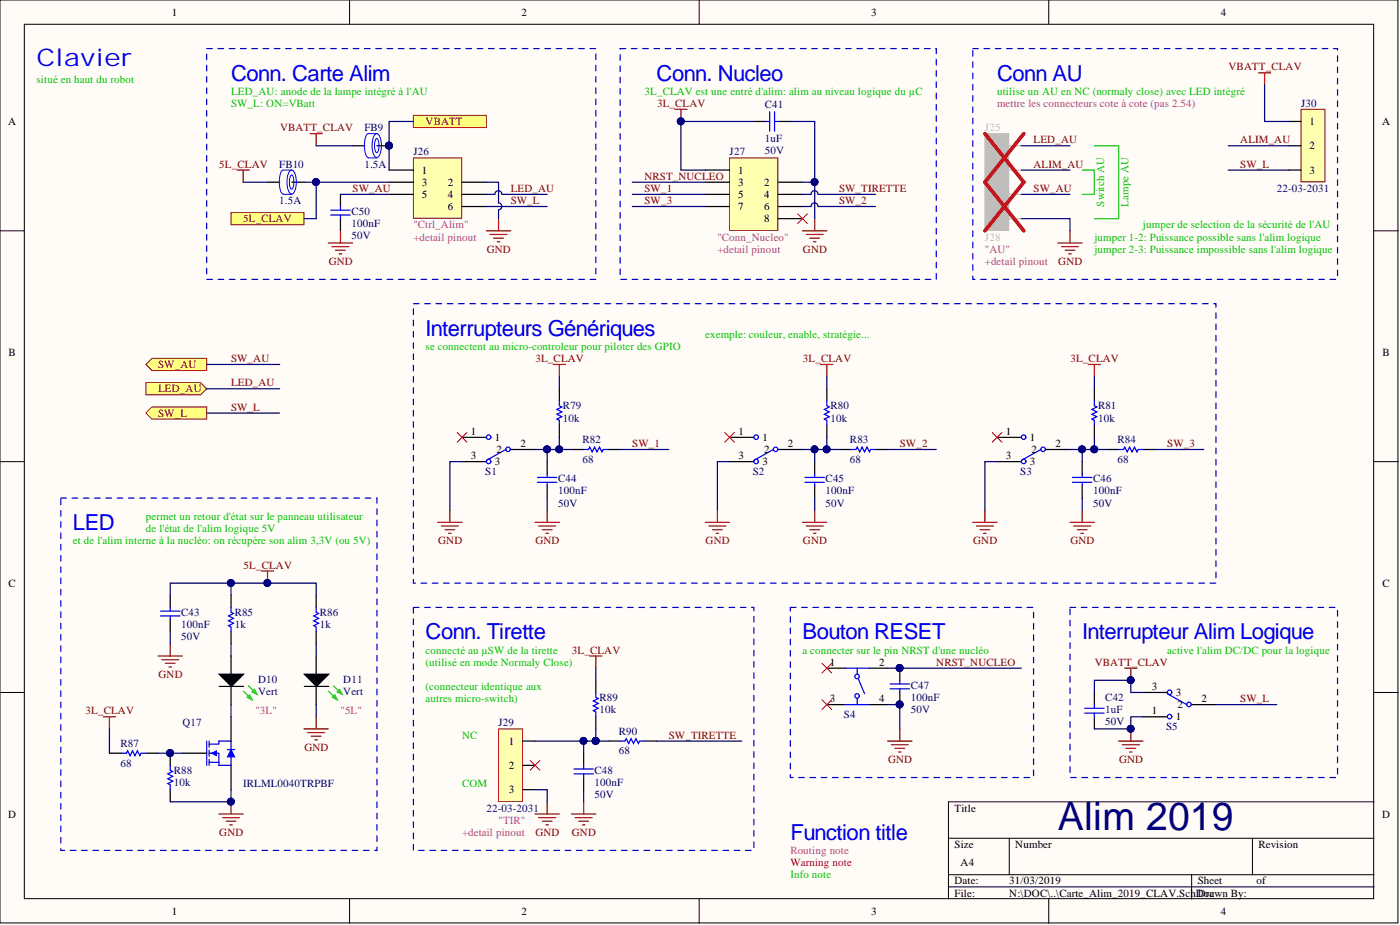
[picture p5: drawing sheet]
<svg xmlns="http://www.w3.org/2000/svg" width="292mm" height="193mm" viewBox="0 0 292 193" stroke-linecap="round" stroke-linejoin="round" font-family="sans-serif">
<defs><g id="words">
<text font-size="8.2" fill="#000080" x="220.7" y="173.1">Alim 2019</text>
<text font-size="5.1" fill="#00f" x="7.6" y="13.7">Clavier</text>
<g font-size="4.6" fill="#00f">
<text x="48.2" y="16.8">Conn. Carte Alim</text>
<text x="137" y="16.8">Conn. Nucleo</text>
<text x="208" y="16.8">Conn AU</text>
<text x="88.8" y="70">Interrupteurs Génériques</text>
<text x="15.2" y="110.6">LED</text>
<text x="88.8" y="133.4">Conn. Tirette</text>
<text x="167.4" y="133.4">Bouton RESET</text>
<text x="225.8" y="133.4">Interrupteur Alim Logique</text>
<text x="164.9" y="175.2">Function title</text>
</g>
<g font-size="2.3">
<text x="35.9" y="3.3">1</text>
<text x="108.8" y="3.3">2</text>
<text x="181.7" y="3.3">3</text>
<text x="254.7" y="3.3">4</text>
<text x="1.7" y="26.1">A</text>
<text x="273.2" y="26.1">1</text>
<text x="288.4" y="26.1">A</text>
<text x="273.2" y="31.2">2</text>
<text x="88" y="36.2">1</text>
<text x="88" y="38.8">3</text>
<text x="88" y="41.3">5</text>
<text x="93.4" y="38.8">2</text>
<text x="93.4" y="41.3">4</text>
<text x="154" y="36.2">1</text>
<text x="154" y="38.8">3</text>
<text x="154" y="41.3">5</text>
<text x="159.4" y="38.8">2</text>
<text x="159.4" y="41.3">4</text>
<text x="273.2" y="36.2">3</text>
<text x="93.4" y="43.8">6</text>
<text x="154" y="43.8">7</text>
<text x="159.4" y="43.8">6</text>
<text x="159.4" y="46.4">8</text>
<text x="1.8" y="74.3">B</text>
<text x="288.5" y="74.3">B</text>
<text x="98.3" y="95.8">3</text>
<text x="98.3" y="90.7">1</text>
<text x="103.3" y="92">1</text>
<text x="103.6" y="94.5">2</text>
<text x="108.6" y="93.3">2</text>
<text x="154.1" y="95.8">3</text>
<text x="154.1" y="90.7">1</text>
<text x="159.1" y="92">1</text>
<text x="159.4" y="94.5">2</text>
<text x="164.4" y="93.3">2</text>
<text x="209.9" y="95.8">3</text>
<text x="209.9" y="90.7">1</text>
<text x="214.9" y="92">1</text>
<text x="215.2" y="94.5">2</text>
<text x="220.2" y="93.3">2</text>
<text x="103.3" y="97.1">3</text>
<text x="159.1" y="97.1">3</text>
<text x="214.9" y="97.1">3</text>
<text x="1.8" y="122.4">C</text>
<text x="288.5" y="122.4">C</text>
<text x="173.1" y="138.9">1</text>
<text x="183.4" y="138.9">2</text>
<text x="240.3" y="144">3</text>
<text x="173.1" y="146.5">3</text>
<text x="183.4" y="146.5">4</text>
<text x="240.3" y="149">1</text>
<text x="245.3" y="145.2">3</text>
<text x="245.7" y="147.8">2</text>
<text x="250.7" y="146.5">2</text>
<text x="106.1" y="155.4">1</text>
<text x="245.3" y="150.3">1</text>
<text x="106.1" y="160.4">2</text>
<text x="106.1" y="165.5">3</text>
<text x="1.7" y="170.6">D</text>
<text x="199.2" y="169.3">Title</text>
<text x="288.4" y="170.6">D</text>
<text x="199.2" y="176.9">Size</text>
<text x="211.8" y="176.9">Number</text>
<text x="262.6" y="176.9">Revision</text>
<text x="199.2" y="184.5">Date:</text>
<text x="200.4" y="180.7">A4</text>
<text x="210.6" y="184.5">31/03/2019</text>
<text x="249.9" y="184.5">Sheet</text>
<text x="262.2" y="184.5">of</text>
<text x="35.9" y="190.8">1</text>
<text x="108.8" y="190.8">2</text>
<text x="181.7" y="190.8">3</text>
<text x="199.2" y="187">File:</text>
<text x="210.6" y="187">N:\DOC\..\Carte_Alim_2019_CLAV.SchDoc</text>
<text x="249.9" y="187">Drawn By:</text>
<text x="254.7" y="190.8">4</text>
</g>
<g font-size="2.3" fill="#00bf00">
<text x="7.6" y="17.2">situé en haut du robot</text>
<text x="48.2" y="19.8">LED_AU: anode de la lampe intégré à l'AU</text>
<text x="48.2" y="22.3">SW_L: ON=VBatt</text>
<text x="134.5" y="19.8">3L_CLAV est une entré d'alim: alim au niveau logique du µC</text>
<text x="208" y="19.8">utilise un AU en NC (normaly close) avec LED intégré</text>
<text x="230.4" y="43.1" transform="rotate(-90 230.4 43.1)">Switch AU</text>
<text x="235.4" y="43.1" transform="rotate(-90 235.4 43.1)">Lampe AU</text>
<text x="238.5" y="47.6">jumper de selection de la sécurité de l'AU</text>
<text x="228.3" y="50.2">jumper 1-2: Puissance possible sans l'alim logique</text>
<text x="228.3" y="52.7">jumper 2-3: Puissance impossible sans l'alim logique</text>
<text x="147.1" y="70.5">exemple: couleur, enable, stratégie...</text>
<text x="88.8" y="73">se connectent au micro-controleur pour piloter des GPIO</text>
<text x="15.2" y="113.5">et de l'alim interne à la nucléo: on récupère son alim 3,3V (ou 5V)</text>
<text x="30.4" y="108.5">permet un retour d'état sur le panneau utilisateur</text>
<text x="30.4" y="111">de l'état de l'alim logique 5V</text>
<text x="88.8" y="136.4">connecté au µSW de la tirette</text>
<text x="167.4" y="136.4">a connecter sur le pin NRST d'une nucléo</text>
<text x="243.6" y="136.4">active l'alim DC/DC pour la logique</text>
<text x="88.8" y="144">(connecteur identique aux</text>
<text x="88.8" y="138.9">(utilisé en mode Normaly Close)</text>
<text x="88.8" y="146.5">autres micro-switch)</text>
<text x="96.4" y="154.1">NC</text>
<text x="96.4" y="164.2">COM</text>
<text x="164.9" y="183.2">Info note</text>
</g>
<g font-size="2.3" fill="#800000">
<text x="256.3" y="14.7">VBATT_CLAV</text>
<text x="137.1" y="22.3">3L_CLAV</text>
<text x="58.4" y="27.4">VBATT_CLAV</text>
<text x="88.8" y="26.1">VBATT</text>
<text x="215.6" y="29.9">LED_AU</text>
<text x="258.8" y="29.9">ALIM_AU</text>
<text x="45.8" y="35">5L_CLAV</text>
<text x="215.6" y="35">ALIM_AU</text>
<text x="258.8" y="35">SW_L</text>
<text x="73.6" y="40">SW_AU</text>
<text x="106.6" y="40">LED_AU</text>
<text x="134.5" y="40">SW_1</text>
<text x="134.5" y="37.5">NRST_NUCLEO</text>
<text x="175.1" y="40">SW_TIRETTE</text>
<text x="215.6" y="40">SW_AU</text>
<text x="50.7" y="46.4">5L_CLAV</text>
<text x="106.6" y="42.6">SW_L</text>
<text x="134.5" y="42.6">SW_3</text>
<text x="175.1" y="42.6">SW_2</text>
<text x="101.6" y="52.7">GND</text>
<text x="167.5" y="52.7">GND</text>
<text x="68.6" y="55.2">GND</text>
<text x="220.8" y="55.2">GND</text>
<text x="33" y="76.8">SW_AU</text>
<text x="48.2" y="75.5">SW_AU</text>
<text x="111.7" y="75.5">3L_CLAV</text>
<text x="167.5" y="75.5">3L_CLAV</text>
<text x="223.3" y="75.5">3L_CLAV</text>
<text x="33" y="81.9">LED_AU</text>
<text x="48.2" y="80.6">LED_AU</text>
<text x="33" y="86.9">SW_L</text>
<text x="48.2" y="85.7">SW_L</text>
<text x="131.9" y="93.3">SW_1</text>
<text x="187.7" y="93.3">SW_2</text>
<text x="243.6" y="93.3">SW_3</text>
<text x="91.4" y="113.5">GND</text>
<text x="111.7" y="113.5">GND</text>
<text x="147.2" y="113.5">GND</text>
<text x="167.5" y="113.5">GND</text>
<text x="203" y="113.5">GND</text>
<text x="223.3" y="113.5">GND</text>
<text x="50.8" y="118.6">5L_CLAV</text>
<text x="119.3" y="136.4">3L_CLAV</text>
<text x="33.1" y="141.4">GND</text>
<text x="195.3" y="138.9">NRST_NUCLEO</text>
<text x="228.4" y="138.9">VBATT_CLAV</text>
<text x="17.8" y="149">3L_CLAV</text>
<text x="258.8" y="146.5">SW_L</text>
<text x="139.5" y="154.1">SW_TIRETTE</text>
<text x="63.5" y="156.6">GND</text>
<text x="185.3" y="159.2">GND</text>
<text x="233.5" y="159.2">GND</text>
<text x="45.8" y="174.4">GND</text>
<text x="111.7" y="174.4">GND</text>
<text x="119.3" y="174.4">GND</text>
</g>
<g font-size="2.3" fill="#000080">
<text x="159.6" y="22.6">C41</text>
<text x="271.5" y="22.3">J30</text>
<text x="76" y="27.4">FB9</text>
<text x="159.6" y="29.6">1uF</text>
<text x="58.3" y="35">FB10</text>
<text x="76" y="35">1.5A</text>
<text x="86.3" y="32.4">J26</text>
<text x="152.2" y="32.4">J27</text>
<text x="159.6" y="32.2">50V</text>
<text x="266.4" y="40">22-03-2031</text>
<text x="58.3" y="42.6">1.5A</text>
<text x="73.3" y="44.9">C50</text>
<text x="73.3" y="47.4">100nF</text>
<text x="73.3" y="49.9">50V</text>
<text x="117.5" y="87.9">10k</text>
<text x="117.5" y="85.4">R79</text>
<text x="173.3" y="87.9">10k</text>
<text x="173.3" y="85.4">R80</text>
<text x="229.1" y="87.9">10k</text>
<text x="229.1" y="85.4">R81</text>
<text x="121.5" y="92.5">R82</text>
<text x="177.3" y="92.5">R83</text>
<text x="233.1" y="92.5">R84</text>
<text x="101.2" y="99.1">S1</text>
<text x="116.4" y="100.6">C44</text>
<text x="121.5" y="96.6">68</text>
<text x="157" y="99.1">S2</text>
<text x="172.3" y="100.6">C45</text>
<text x="177.3" y="96.6">68</text>
<text x="212.9" y="99.1">S3</text>
<text x="228.1" y="100.6">C46</text>
<text x="233.1" y="96.6">68</text>
<text x="116.4" y="105.7">50V</text>
<text x="116.4" y="103.1">100nF</text>
<text x="172.3" y="105.7">50V</text>
<text x="172.3" y="103.1">100nF</text>
<text x="228.1" y="105.7">50V</text>
<text x="228.1" y="103.1">100nF</text>
<text x="37.8" y="128.5">C43</text>
<text x="37.8" y="131">100nF</text>
<text x="49" y="131">1k</text>
<text x="49" y="128.5">R85</text>
<text x="66.7" y="131">1k</text>
<text x="66.7" y="128.5">R86</text>
<text x="37.8" y="133.6">50V</text>
<text x="53.9" y="142.4">D10</text>
<text x="71.6" y="142.4">D11</text>
<text x="190" y="143.7">C47</text>
<text x="53.9" y="145">Vert</text>
<text x="71.6" y="145">Vert</text>
<text x="125.1" y="148.8">10k</text>
<text x="125.1" y="146.2">R89</text>
<text x="176.1" y="149.8">S4</text>
<text x="190" y="148.8">50V</text>
<text x="190" y="146.2">100nF</text>
<text x="230.6" y="146.2">C42</text>
<text x="230.6" y="148.8">1uF</text>
<text x="25.1" y="155.9">R87</text>
<text x="38.1" y="151.6">Q17</text>
<text x="104" y="151.6">J29</text>
<text x="129.1" y="153.3">R90</text>
<text x="230.6" y="151.3">50V</text>
<text x="243.3" y="152.3">S5</text>
<text x="25.1" y="159.9">68</text>
<text x="36.3" y="161.4">R88</text>
<text x="124.1" y="161.4">C48</text>
<text x="129.1" y="157.4">68</text>
<text x="36.3" y="164">10k</text>
<text x="50.7" y="164.2">IRLML0040TRPBF</text>
<text x="124.1" y="166.5">50V</text>
<text x="124.1" y="164">100nF</text>
<text x="101.5" y="169.3">22-03-2031</text>
</g>
<g font-size="2.3" fill="#bf00bf">
<text x="208" y="22.3">mettre les connecteurs cote à cote (pas 2.54)</text>
<text x="86.3" y="47.6">&quot;Ctrl_Alim&quot;</text>
<text x="86.3" y="50.2">+detail pinout</text>
<text x="149.7" y="50.2">&quot;Conn_Nucleo&quot;</text>
<text x="149.7" y="52.7">+detail pinout</text>
<text x="205.5" y="52.7">&quot;AU&quot;</text>
<text x="205.5" y="55.2">+detail pinout</text>
<text x="53.3" y="149">&quot;3L&quot;</text>
<text x="71" y="149">&quot;5L&quot;</text>
<text x="104" y="171.8">&quot;TIR&quot;</text>
<text x="96.4" y="174.4">+detail pinout</text>
<text x="164.9" y="178.2">Routing note</text>
</g>
<g font-size="2.3" fill="#bfbebc">
<text x="205.5" y="27.4">J25</text>
<text x="207.6" y="31.2">1</text>
<text x="207.6" y="36.2">2</text>
<text x="207.6" y="41.3">1</text>
<text x="207.6" y="46.4">2</text>
<text x="205.5" y="50.2">J28</text>
</g>
<text font-size="2.3" fill="#f00" x="164.9" y="180.7">Warning note</text>
</g></defs>
<g fill="#fffcf8" stroke="#000" stroke-width=".21">
<path d="M0 0h291.7v192.5h-291.7z"/>
<path d="M5.1 5.1h281.5v182.4h-281.5z"/>
</g>
<g fill="none" stroke="#000" stroke-width=".21">
<path d="M72.9 0v5.1M145.9 0v5.1M218.8 0v5.1M0 48.2h5.1M286.7 48.2h5.1M0 96.3h5.1M286.7 96.3h5.1M0 144.5h5.1M286.7 144.5h5.1M197.9 174.9h88.8M210.6 174.9v7.6M261.3 174.9v7.6"/>
<path d="M286.7 167.3h-88.8v20.2M72.9 187.5v5.1M145.9 187.5v5.1M197.9 182.5h88.8M197.9 185h88.8M218.8 187.5v5.1M248.6 182.5v5"/>
</g>
<path d="M86.3 24.1h15.2v2.5h-15.2z" fill-rule="evenodd" fill="#ffff80" stroke="#800000" stroke-width=".21"/>
<g fill="none" stroke="#000" stroke-width=".25">
<path d="M96.4 96.3h5.1M96.4 91.2h5.1M106.6 93.8h5M114.2 96.3v2.5M116.7 81.1v2.5M116.7 88.7v2.5M119.2 93.8h2.6M126.8 93.8h2.6M152.2 96.3h5.1M152.2 91.2h5.1M162.4 93.8h5M170 96.3v2.5"/>
<path d="M172.5 81.1v2.5M172.5 88.7v2.5M175.1 93.8h2.5M182.7 93.8h2.5M208 96.3h5.1M208 91.2h5.1M218.2 93.8h5.1M225.8 96.3v2.5M228.3 81.1v2.5M228.3 88.7v2.5M230.9 93.8h2.5M238.5 93.8h2.5"/>
<path d="M114.2 101.4v2.5M170 101.4v2.5M225.8 101.4v2.5M172.5 139.4h3.8M181.4 139.4h3.8M187.7 139.4v2.5M172.5 147h3.8M181.4 147h3.8M187.7 144.5v2.5M238.5 144.5h5.1M238.5 149.5h5.1M248.6 147h5.1"/>
</g>
<g fill="none" stroke="#00f" stroke-width=".25">
<path d="M105.5 93.8l-4 2.3M112.1 99.6h4.1M114.2 98.8v.8M116.7 83.6v1l.5 .3-1 .5 1 .5-1 .5 1 .5-1 .5 .5 .3v1M121.8 93.8h1l.2-.5 .6 1 .5-1 .5 1 .5-1 .5 1 .2-.5h1M161.4 93.8l-4.1 2.3M167.9 99.6h4.1M170 98.8v.8M172.5 83.6v1l.5 .3-1 .5 1 .5-1 .5 1 .5-1 .5 .5 .3v1M177.6 93.8h1l.3-.5 .5 1 .5-1 .5 1 .5-1 .5 1 .2-.5h1.1M217.2 93.8l-4.1 2.3M223.8 99.6h4"/>
<path d="M225.8 98.8v.8M228.3 83.6v1l.5 .3-1 .5 1 .5-1 .5 1 .5-1 .5 .5 .3v1M233.4 93.8h1l.3-.5 .5 1 .5-1 .5 1 .5-1 .5 1 .3-.5h1M112.1 100.6h4.1M114.2 100.6v.8M167.9 100.6h4.1M170 100.6v.8M223.8 100.6h4M225.8 100.6v.8M176.3 139.4h5.1M178.9 139.4v1.3M43.1 154.6v5.1"/>
<path d="M43.6 155.2h2.1v-.6h2.5v5.1h-2.5v-.7M43.6 157.1h2.1v1.9M43.6 154.6v1.3M43.6 156.5v1.3M43.6 158.4v1.3M43.6 159h2.1M176.3 147h5.1M178.9 145.7v1.3M179.1 141.7l1.3 3M185.7 143.7h4.1M185.7 142.7h4.1M187.7 141.9v.8"/>
<path d="M187.7 143.7v.8M243.6 144.7l4 2.3"/>
<circle cx="101.9" cy="96.3" r=".47"/>
<circle cx="101.9" cy="91.2" r=".47"/>
<circle cx="106" cy="93.7" r=".47"/>
<circle cx="157.8" cy="96.3" r=".47"/>
<circle cx="157.8" cy="91.2" r=".47"/>
<circle cx="161.8" cy="93.7" r=".47"/>
<circle cx="213.6" cy="96.3" r=".47"/>
<circle cx="213.6" cy="91.2" r=".47"/>
<circle cx="217.6" cy="93.7" r=".47"/>
<circle cx="178.8" cy="141.1" r=".47"/>
<circle cx="178.8" cy="145.2" r=".47"/>
<circle cx="244" cy="144.4" r=".47"/>
<circle cx="244" cy="149.5" r=".47"/>
<circle cx="248.1" cy="147" r=".47"/>
</g>
<g fill="none" stroke="#800000" stroke-width=".25">
<path d="M115.4 76h2.6M116.7 76v2.6M171.2 76h2.6M172.5 76v2.6M227.1 76h2.5M228.3 76v2.6M91.3 109h5.1M92.1 109.7h3.5M92.9 110.5h2M93.6 111.3h.5M93.9 106.4v2.6M111.6 109h5.1"/>
<path d="M112.4 109.7h3.5M113.1 110.5h2.1M113.9 111.3h.5M114.2 106.4v2.6M147.1 109h5.1M147.9 109.7h3.6M148.7 110.5h2M149.4 111.3h.5M149.7 106.4v2.6M167.4 109h5.1M168.2 109.7h3.6M169 110.5h2"/>
<path d="M169.7 111.3h.5M170 106.4v2.6M203 109h5M203.7 109.7h3.6M204.5 110.5h2M205.2 111.3h.5M205.5 106.4v2.6M223.3 109h5M224 109.7h3.6M224.8 110.5h2M225.5 111.3h.5M225.8 106.4v2.6"/>
<path d="M234.7 139.4h2.5M235.9 139.4v2.5M185.2 154.6h5.1M186 155.4h3.5M186.7 156.1h2.1M187.5 156.9h.5M187.7 152.1v2.5M233.4 154.6h5.1M234.2 155.4h3.5M234.9 156.1h2.1M235.7 156.9h.5M235.9 152.1v2.5"/>
</g>
<path d="M95.4 90.2l2 2.1M97.4 90.2l-2 2.1M151.2 90.2l2 2.1M153.2 90.2l-2 2.1M207 90.2l2 2.1M209 90.2l-2 2.1M171.5 138.4l2 2M173.5 138.4l-2 2M171.5 146l2 2M173.5 146l-2 2" fill="none" stroke="#f00" stroke-width=".21"/>
<g fill="#000080" stroke="#000080" stroke-width=".21">
<circle cx="187.7" cy="139.4" r=".72"/>
<circle cx="187.7" cy="147" r=".72"/>
<circle cx="235.9" cy="141.9" r=".72"/>
<circle cx="235.9" cy="152" r=".72"/>
</g>
<path d="M44.1 157.1l1.1-.5v1z" fill="#00f"/>
<path d="M44.1 157.1l1.1-.5v1z" fill="none" stroke="#00f" stroke-width=".21"/>
<path d="M48.2 156.4l.8 1.5h-1.6z" fill="#00f"/>
<path d="M48.2 156.4l.8 1.5h-1.6z" fill="none" stroke="#00f" stroke-width=".21"/>
<path d="M66 126.7v1l.5 .3-1 .5 1 .5-1 .5 1 .5-1 .5 .5 .3v1M47.4 156.4h1.6" fill="none" stroke="#00f" stroke-width=".25"/>
<path d="M66 124.2v2.5M66 131.8v2.5M38.1 157.1h5M48.2 149.5v5.1M48.2 159.7v5M63.5 140.7h5.1l-2.6 2.5z" fill="none" stroke="#000" stroke-width=".25"/>
<path d="M63.5 140.7h5.1l-2.6 2.5z" fill="#000"/>
<path d="M68.6 144.2l1.8 1.8" fill="none" stroke="#0f0" stroke-width=".25"/>
<path d="M69.3 145.5l.5-.5 .6 1z" fill="#0f0"/>
<path d="M69.3 145.5l.5-.5 .6 1zM69.6 143.1l1.8 1.7" fill="none" stroke="#0f0" stroke-width=".25"/>
<path d="M63.5 143.2h5.1" fill="none" stroke="#000" stroke-width=".25"/>
<path d="M70.4 144.3l.5-.5 .5 1z" fill="#0f0"/>
<path d="M50.8 144.2l1.8 1.8M70.4 144.3l.5-.5 .5 1z" fill="none" stroke="#0f0" stroke-width=".25"/>
<path d="M48.2 124.2v2.5M48.2 131.8v2.5M66 136.9v10.1M45.7 140.7h5.1l-2.5 2.5z" fill="none" stroke="#000" stroke-width=".25"/>
<path d="M54.5 119.1h2.6M55.8 119.1v2.6M63.4 152.1h5.1M64.2 152.8h3.5M64.9 153.6h2.1M65.7 154.3h.5M66 149.5v2.6" fill="none" stroke="#800000" stroke-width=".25"/>
<circle cx="55.8" cy="121.6" r=".72" fill="#000080" stroke="#000080" stroke-width=".21"/>
<path d="M48.2 126.7v1l.5 .3-1 .5 1 .5-1 .5 1 .5-1 .5 .5 .3v1" fill="none" stroke="#00f" stroke-width=".25"/>
<path d="M45.7 140.7h5.1l-2.5 2.5z" fill="#000"/>
<path d="M51.6 145.5l.5-.5 .5 1z" fill="#0f0"/>
<path d="M51.6 145.5l.5-.5 .5 1zM51.8 143.1l1.8 1.7" fill="none" stroke="#0f0" stroke-width=".25"/>
<path d="M45.7 143.2h5.1" fill="none" stroke="#000" stroke-width=".25"/>
<path d="M52.6 144.3l.5-.5 .5 1z" fill="#0f0"/>
<path d="M52.6 144.3l.5-.5 .5 1z" fill="none" stroke="#0f0" stroke-width=".25"/>
<path d="M48.2 136.9v10.1M22.8 157.1h2.6M30.4 157.1h2.6M35.5 157.1v2.6M121.8 157.1v2.6M124.3 141.9v2.6M124.3 149.5v2.6M126.8 154.6h2.6M134.5 154.6h2.5M35.5 164.7v2.6M121.8 162.2v2.5" fill="none" stroke="#000" stroke-width=".25"/>
<g fill="#000080" stroke="#000080" stroke-width=".21">
<circle cx="35.5" cy="157.1" r=".72"/>
<circle cx="48.2" cy="167.2" r=".72"/>
</g>
<path d="M25.4 157.1h1l.2-.5 .5 1 .6-1 .5 1 .5-1 .5 1 .2-.5h1M35.5 159.7v1l.5 .2-1 .5 1 .6-1 .5 1 .5-1 .5 .5 .2v1M121.8 159.7v.7M124.3 144.5v1l.5 .2-1 .5 1 .5-1 .6 1 .5-1 .5 .5 .2v1M129.4 154.6h1l.3-.5 .5 1 .5-1 .5 1 .5-1 .5 1 .2-.5h1.1M119.7 161.4h4.1M119.7 160.4h4.1M121.8 161.4v.8" fill="none" stroke="#00f" stroke-width=".25"/>
<g fill="none" stroke="#800000" stroke-width=".25">
<path d="M64.7 27.9h2.5M66 27.9v2.5M123 136.9h2.6M124.3 136.9v2.5M21.6 149.5h2.5M22.8 149.5v2.6M45.7 169.8h5M46.4 170.6h3.6M47.2 171.3h2M47.9 172.1h.6M48.2 167.3v2.5M111.6 169.8h5.1"/>
<path d="M112.4 170.6h3.5M113.1 171.3h2.1M113.9 172.1h.5M114.2 167.3v2.5M119.2 169.8h5.1M120 170.6h3.6M120.8 171.3h2M121.5 172.1h.5M121.8 167.3v2.5"/>
</g>
<path d="M43.1 10.1h81.2v48.2h-81.2v-48.2M86.3 63.4h167.4v58.3h-167.4v-58.3M12.7 103.9h65.9v73.5h-65.9v-73.5M86.3 126.7h71v50.7h-71v-50.7M164.9 126.7h50.7v35.5h-50.7v-35.5M223.3 126.7h55.8v35.5h-55.8v-35.5" fill="none" stroke="#0000bf" stroke-width=".25" stroke-dasharray="1.2 1.2"/>
<path d="M86.3 32.9h10v12.6h-10z" fill="#ffffb0" stroke="#800000" stroke-width=".21"/>
<path d="M81.2 35.5h5.1M81.2 38h5.1M96.4 38h5.1M81.2 40.5h5.1M96.4 40.5h5.1M96.4 43.1h5.1" fill="none" stroke="#000" stroke-width=".25"/>
<g fill="none" stroke="#800000" stroke-width=".25">
<path d="M49.5 35.5h2.5M50.7 35.5v2.5M140.8 22.8h2.5M142.1 22.8v2.5M101.5 48.2h5.1M102.2 48.9h3.6M103 49.7h2M103.8 50.4h.5M104 45.6v2.6M167.4 48.2h5.1M168.2 48.9h3.6M169 49.7h2"/>
<path d="M169.7 50.4h.5M170 45.6v2.6"/>
</g>
<circle cx="142" cy="25.3" r=".72" fill="#000080" stroke="#000080" stroke-width=".21"/>
<path d="M152.2 32.9h10.1v15.2h-10.1z" fill="#ffffb0" stroke="#800000" stroke-width=".21"/>
<path d="M147.1 35.5h5.1M147.1 38h5.1M157.3 25.3h2.5M162.4 38h5M162.4 25.3h2.5M147.1 40.5h5.1M147.1 43.1h5.1M162.4 40.5h5M162.4 43.1h5M162.4 45.6h5" fill="none" stroke="#000" stroke-width=".25"/>
<path d="M166.4 44.6l2.1 2M168.5 44.6l-2.1 2" fill="none" stroke="#f00" stroke-width=".21"/>
<path d="M159.8 25.3h.8M160.6 23.3v4.1M161.6 23.3v4.1M161.6 25.3h.8" fill="none" stroke="#00f" stroke-width=".25"/>
<path d="M129.4 10.1h65.9v48.2h-65.9v-48.2M203 10.1h76.1v48.2h-76.1v-48.2" fill="none" stroke="#0000bf" stroke-width=".25" stroke-dasharray="1.2 1.2"/>
<g fill="#bfbebc" stroke="#bfbebc" stroke-width=".21">
<path d="M205.5 27.9h5v10h-5z"/>
<path d="M205.5 38h5v10.1h-5z"/>
</g>
<path d="M210.6 30.4h2.5M210.6 35.5h2.5M210.6 40.5h2.5M210.6 45.6h2.5" fill="none" stroke="#bfbebc" stroke-width=".25"/>
<path d="M205.5 27.9l8.1 10.1-8.1 10.2M213.6 27.9l-8.1 10.1 8.1 10.2" fill="none" stroke="#f00" stroke-width=".76"/>
<path d="M262.6 15.2h2.5M263.8 15.2v2.5M220.7 50.7h5.1M221.5 51.4h3.5M222.2 52.2h2.1M223 53h.5M223.3 48.2v2.5" fill="none" stroke="#800000" stroke-width=".25"/>
<path d="M225.8 35.5h2.5v5h-2.5M228.3 30.4h5.1v15.2h-5.1" fill="none" stroke="#00bf00" stroke-width=".25"/>
<path d="M104 152.1h5v15.1h-5z" fill="#ffffb0" stroke="#800000" stroke-width=".21"/>
<path d="M109.1 154.6h2.5M109.1 159.7h2.5M109.1 164.7h2.5" fill="none" stroke="#000" stroke-width=".25"/>
<path d="M110.6 158.7l2 2M112.6 158.7l-2 2" fill="none" stroke="#f00" stroke-width=".21"/>
<g fill="#ffff80" stroke="#800000" stroke-width=".21">
<path d="M30.4 76l1.3-1.2h11.4v2.5h-11.4z" fill-rule="evenodd"/>
<path d="M30.4 79.8h11.5l1.2 1.3-1.2 1.3h-11.5z" fill-rule="evenodd"/>
<path d="M30.4 86.2l1.3-1.3h11.4v2.5h-11.4z" fill-rule="evenodd"/>
</g>
<path d="M35.5 124.2v2.5M35.5 129.3v2.5M228.3 144.5v2.5M228.3 149.5v2.6" fill="none" stroke="#000" stroke-width=".25"/>
<path d="M33.5 128.5h4M33.5 127.5h4M35.5 126.7v.8M35.5 128.5v.8M226.3 147.8h4.1M226.3 148.8h4.1M228.3 147v.8M228.3 148.8v.7" fill="none" stroke="#00f" stroke-width=".25"/>
<path d="M33 136.9h5.1M33.7 137.6h3.6M34.5 138.4h2M35.3 139.1h.5M35.5 134.3v2.6" fill="none" stroke="#800000" stroke-width=".25"/>
<path d="M48.2 44.3h15.2v2.6h-15.2z" fill-rule="evenodd" fill="#ffff80" stroke="#800000" stroke-width=".21"/>
<path d="M271.5 22.8h5v15.1h-5z" fill="#ffffb0" stroke="#800000" stroke-width=".21"/>
<path d="M55.8 38h2.6M60.9 38h2.5M73.6 30.4h2.5M78.6 30.4h2.6M268.9 25.3h2.6M268.9 30.4h2.6M268.9 35.5h2.6M71 40.5v2.6M71 45.6v2.6" fill="none" stroke="#000" stroke-width=".25"/>
<path d="M69 44.9h4.1M69 43.8h4.1M71 43.1v.7M71 44.9v.7" fill="none" stroke="#00f" stroke-width=".25"/>
<path d="M68.5 50.7h5.1M69.3 51.4h3.5M70 52.2h2.1M70.8 53h.5M71 48.2v2.5" fill="none" stroke="#800000" stroke-width=".25"/>
<g fill="#000080" stroke="#000080" stroke-width=".21">
<circle cx="81.1" cy="30.4" r=".72"/>
<circle cx="169.9" cy="93.7" r=".72"/>
<circle cx="172.5" cy="93.7" r=".72"/>
<circle cx="225.8" cy="93.7" r=".72"/>
<circle cx="228.3" cy="93.7" r=".72"/>
<circle cx="114.1" cy="93.7" r=".72"/>
<circle cx="116.7" cy="93.7" r=".72"/>
<circle cx="187.7" cy="147" r=".72"/>
<circle cx="187.7" cy="139.4" r=".72"/>
<circle cx="48.2" cy="167.2" r=".72"/>
<circle cx="35.5" cy="157.1" r=".72"/>
<circle cx="124.3" cy="154.6" r=".72"/>
<circle cx="121.7" cy="154.6" r=".72"/>
<circle cx="169.9" cy="38" r=".72"/>
<circle cx="142" cy="25.3" r=".72"/>
<circle cx="55.8" cy="121.6" r=".72"/>
<circle cx="48.2" cy="121.6" r=".72"/>
<circle cx="65.9" cy="38" r=".72"/>
<circle cx="235.9" cy="152" r=".72"/>
<circle cx="235.9" cy="141.9" r=".72"/>
</g>
<path d="M60.6 35.6l.2-.1a2.39 2.39 0 0 1 1 2.5v.6a2.03 2.03 0 0 1-1 1.9 2.39 2.39 0 0 1-.9-2.5v-.7a2.61 2.61 0 0 1 .7-1.7zM60.7 36.6l.1-.1a2.58 2.58 0 0 1 0 3 2.63 2.63 0 0 1-.1-2.9zM60.9 35.5h-1.8a2.51 2.51 0 0 0-.8 2.4l.1 1.3a1.35 1.35 0 0 0 .7 1.3M76.8 27.9a2.51 2.51 0 0 0-.8 2.4l.1 1.3a1.35 1.35 0 0 0 .7 1.3h.1M76.9 32.9h1.7M76.9 27.9h1.7M78.3 28l.3-.1a2.39 2.39 0 0 1 1 2.5v.6a2.03 2.03 0 0 1-1 1.9 2.39 2.39 0 0 1-1-2.5l.1-.7a2.61 2.61 0 0 1 .6-1.7zM78.4 29l.2-.1a2.58 2.58 0 0 1 0 3 2.63 2.63 0 0 1-.2-2.9zM59.1 40.5h1.8" fill="none" stroke="#00f" stroke-width=".21"/>
<g fill="none" stroke="#000080" stroke-width=".25">
<path d="M263.8 17.7v7.6h5.1M50.7 38h5.1M63.4 38h17.8M66 38v7.6h-2.6M66 30.4h7.6M86.3 25.3h-5.1v10.2M101.5 38h2.5v4.3a.72 .72 0 0 1 .7 .7 .72 .72 0 0 1-.7 .8M131.9 38h15.2M157.3 25.3h-15.2v10.2h5M164.9 25.3h5.1v12.7M167.4 38h2.6v7.6M213.1 35.5h10.2"/>
<path d="M213.1 30.4h10.2M256.2 35.5h12.7M256.2 30.4h12.7M71 40.5h10.2M101.5 43.1h12.7M104 43.8v1.8M104.7 40.5a.72 .72 0 0 0-.7-.7 .72 .72 0 0 0-.7 .7h-1.8M104.8 40.5h9.4M131.9 43.1h15.2M131.9 40.5h15.2M170.7 40.5a.72 .72 0 0 0-.8-.7 .72 .72 0 0 0-.7 .7h-1.8M170.7 43.1a.72 .72 0 0 0-.8-.8 .72 .72 0 0 0-.7 .8h-1.8"/>
<path d="M170.7 43.1h12M170.7 40.5h12M213.1 45.6h10.2v2.6M213.1 40.5h10.2M43.1 76h15.3M116.7 78.6v2.5M172.5 78.6v2.5M228.3 78.6v2.5M43.1 81.1h15.3M43.1 86.2h15.3M96.4 96.3h-2.5v10.1M111.6 93.8h2.6v2.5"/>
<path d="M114.2 93.8h5M116.7 91.2v2.6M129.4 93.8h10.1M152.2 96.3h-2.5v10.1M167.4 93.8h2.6v2.5M170 93.8h5.1M172.5 91.2v2.6M185.2 93.8h10.1M208 96.3h-2.5v10.1M223.3 93.8h2.5v2.5M225.8 93.8h5.1M228.3 91.2v2.6"/>
<path d="M241 93.8h10.2M114.2 103.9v2.5M170 103.9v2.5M225.8 103.9v2.5M35.5 131.8v2.5M48.2 124.2v-2.5h17.8v2.5M48.2 121.7h-12.7v2.5M48.2 134.3v2.6M66 134.3v2.6M124.3 139.4v2.5M185.2 139.4h27.9M22.8 152.1v5"/>
<path d="M33 157.1h5.1M48.2 147v2.5M66 147v2.5M111.6 154.6h10.2v2.5M121.8 154.6h5M124.3 152.1v2.5M137 154.6h17.8M185.2 147h2.5v5.1M228.3 144.5v-2.6h7.6v2.6h2.6M238.5 149.5h-2.6v2.6h-7.6M253.7 147h12.7M48.2 164.7v2.6h-12.7"/>
<path d="M111.6 164.7h2.6v2.6M121.8 164.7v2.6"/>
</g>
<use href="#words"/>
</svg>
